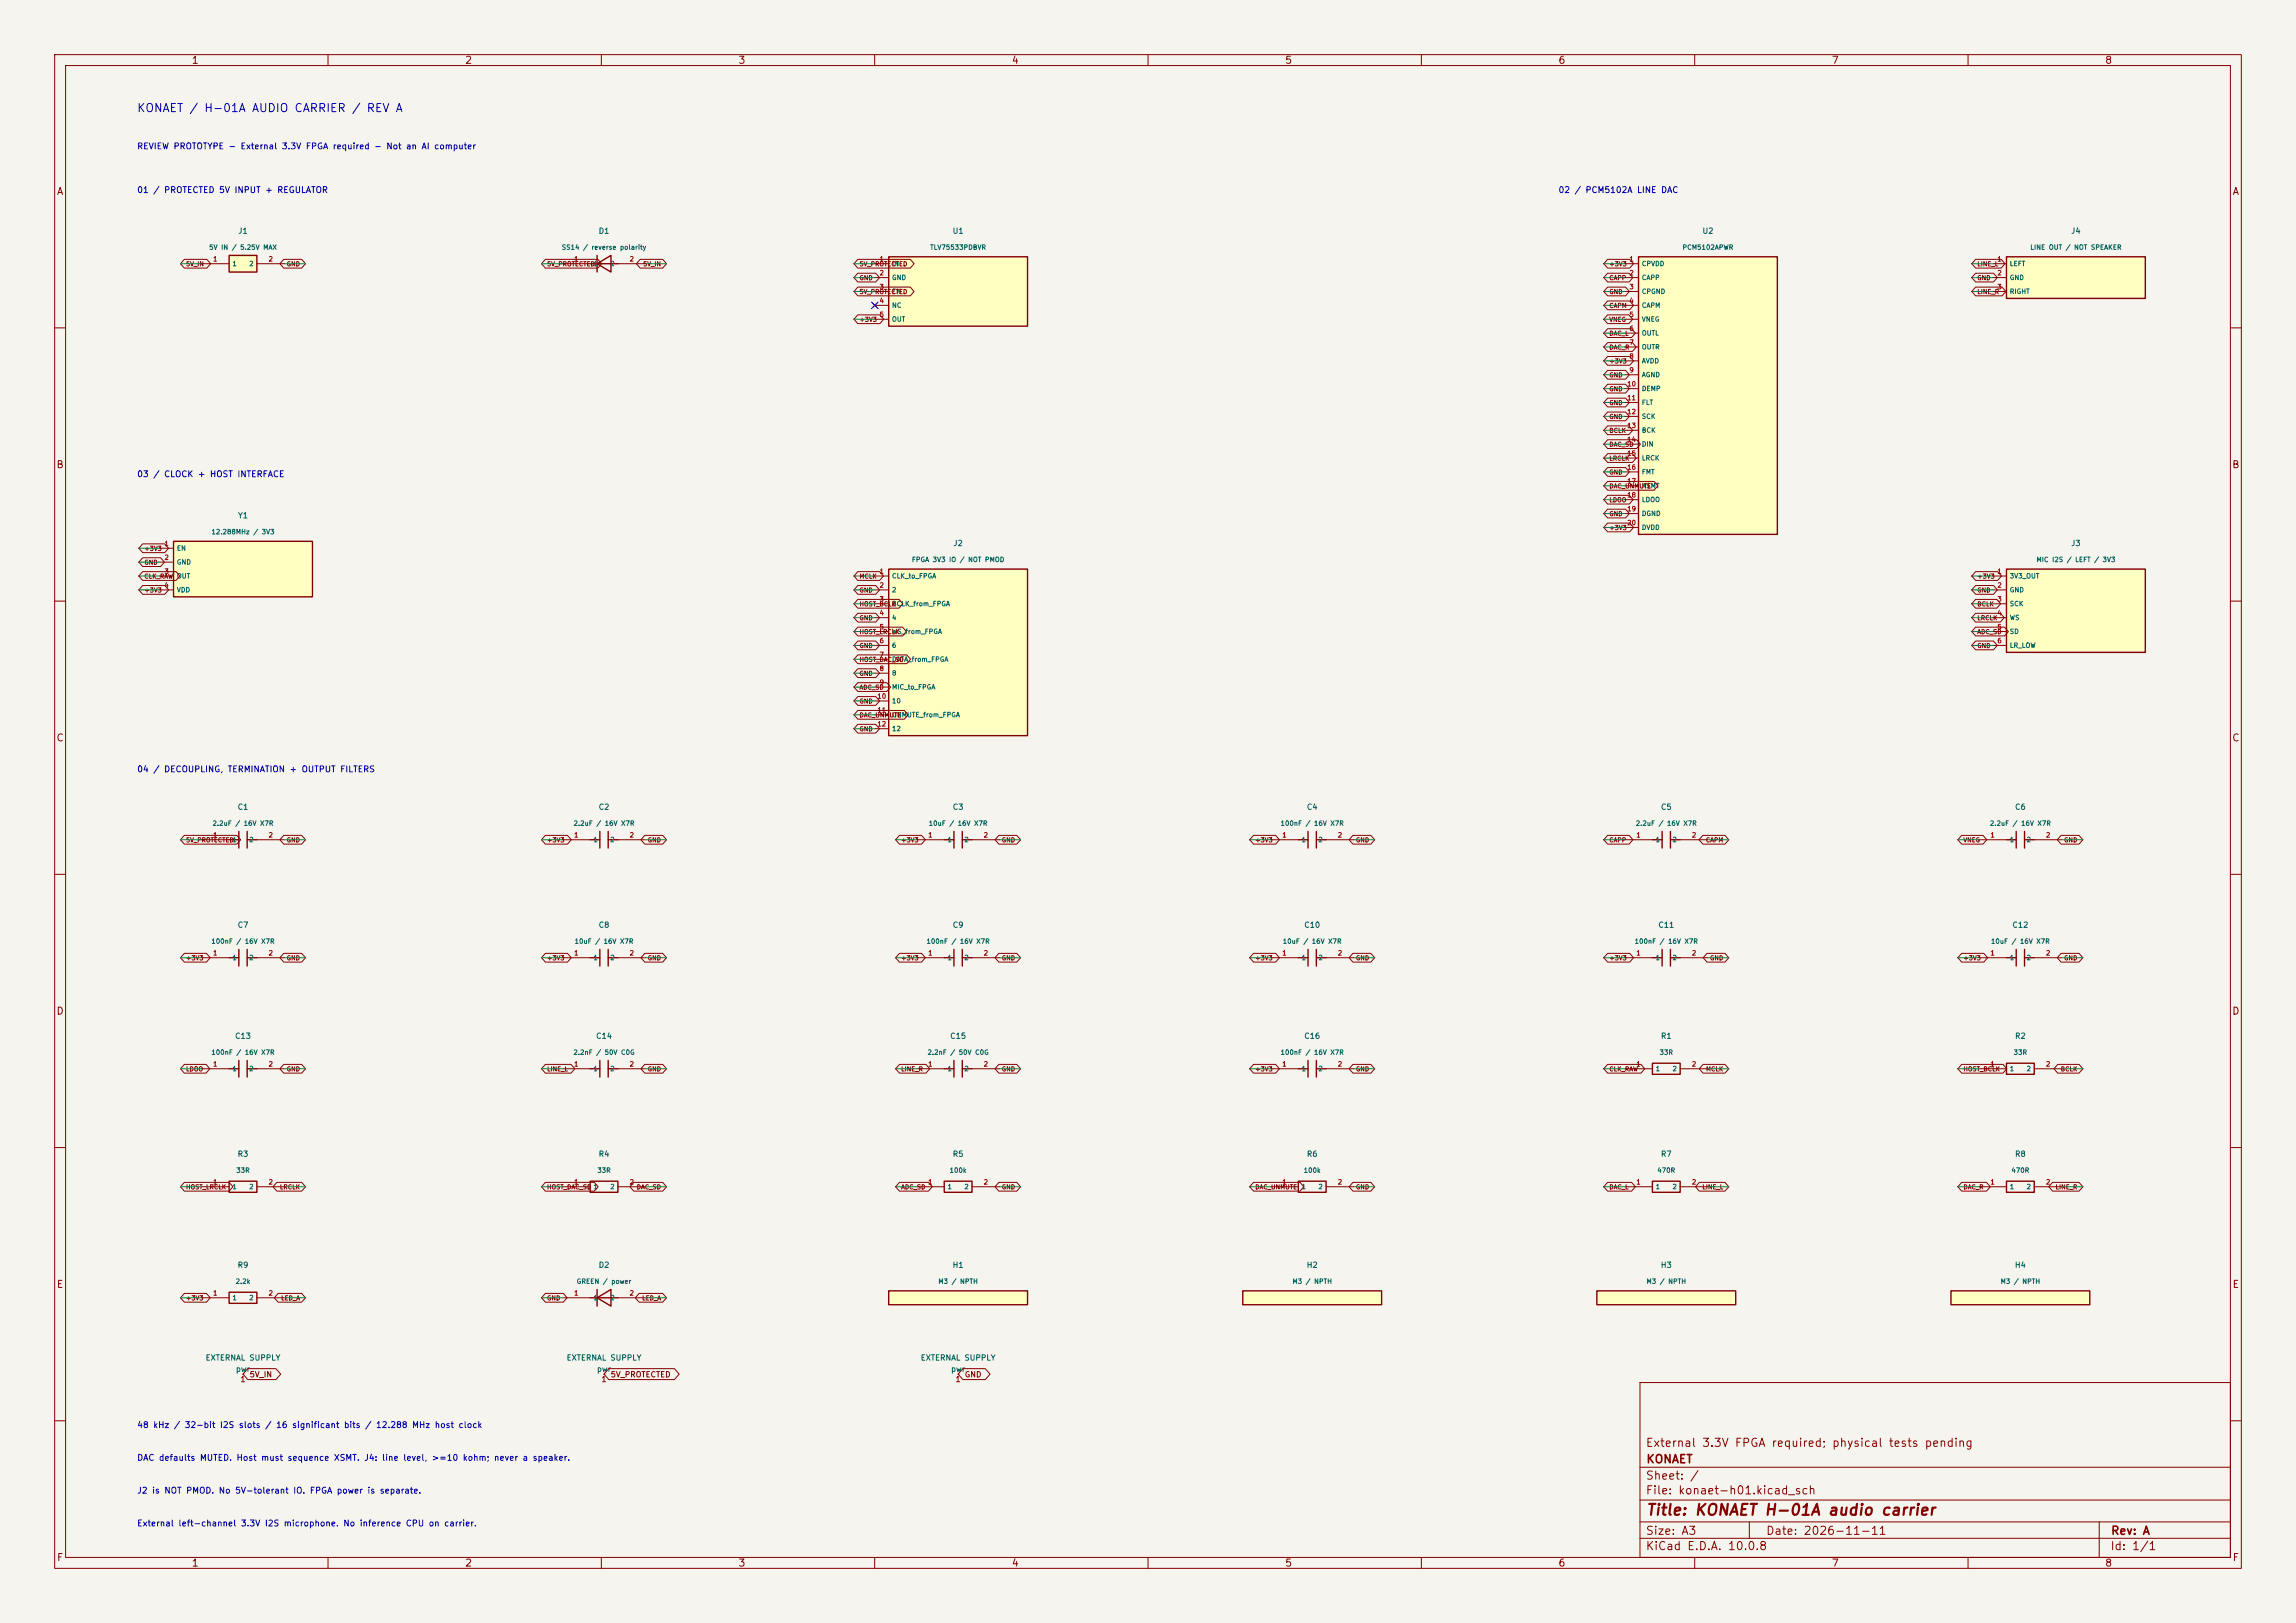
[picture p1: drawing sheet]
<svg xmlns="http://www.w3.org/2000/svg" width="420mm" height="297mm" viewBox="0 0 420 297" stroke-linecap="round" stroke-linejoin="round" font-family="sans-serif">
<defs><g id="words">
<text font-size="2" fill="#840000" x="301" y="277.8">Title: KONAET H-01A audio carrier</text>
<text font-size="1.5" fill="#0000c2" x="25" y="20.9">KONAET / H-01A AUDIO CARRIER / REV A</text>
<g font-size="1.5" fill="#840000">
<text x="300.9" y="265.1">External 3.3V FPGA required; physical tests pending</text>
<text x="301" y="268.1">KONAET</text>
<text x="300.9" y="273.8">File: konaet-h01.kicad_sch</text>
<text x="300.9" y="271.1">Sheet: /</text>
<text x="300.9" y="281.2">Size: A3</text>
<text x="322.9" y="281.2">Date: 2026-11-11</text>
<text x="386" y="281.2">Rev: A</text>
<text x="300.9" y="284">KiCad E.D.A. 10.0.8</text>
<text x="385.9" y="284">Id: 1/1</text>
</g>
<g font-size="1.3" fill="#840000">
<text x="35" y="12">1</text>
<text x="85" y="12">2</text>
<text x="135" y="12">3</text>
<text x="185" y="12">4</text>
<text x="235" y="12">5</text>
<text x="285" y="12">6</text>
<text x="335" y="12">7</text>
<text x="385" y="12">8</text>
<text x="10.3" y="36">A</text>
<text x="408.3" y="36">A</text>
<text x="10.2" y="86">B</text>
<text x="408.2" y="86">B</text>
<text x="10.2" y="136">C</text>
<text x="408.2" y="136">C</text>
<text x="10.2" y="186">D</text>
<text x="408.2" y="186">D</text>
<text x="10.3" y="236">E</text>
<text x="408.3" y="236">E</text>
<text x="10.3" y="286">F</text>
<text x="35" y="287">1</text>
<text x="85" y="287">2</text>
<text x="135" y="287">3</text>
<text x="185" y="287">4</text>
<text x="235" y="287">5</text>
<text x="285" y="287">6</text>
<text x="335" y="287">7</text>
<text x="385" y="287">8</text>
<text x="408.3" y="286">F</text>
</g>
<g font-size="1.1" fill="#0000c2">
<text x="25" y="27.6">REVIEW PROTOTYPE - External 3.3V FPGA required - Not an AI computer</text>
<text x="25" y="35.6">01 / PROTECTED 5V INPUT + REGULATOR</text>
<text x="285" y="35.6">02 / PCM5102A LINE DAC</text>
<text x="25" y="87.6">03 / CLOCK + HOST INTERFACE</text>
<text x="25" y="141.6">04 / DECOUPLING, TERMINATION + OUTPUT FILTERS</text>
<text x="25" y="261.6">48 kHz / 32-bit I2S slots / 16 significant bits / 12.288 MHz host clock</text>
<text x="25" y="267.6">DAC defaults MUTED. Host must sequence XSMT. J4: line level, &gt;=10 kohm; never a speaker.</text>
<text x="25" y="273.6">J2 is NOT PMOD. No 5V-tolerant IO. FPGA power is separate.</text>
<text x="25" y="279.6">External left-channel 3.3V I2S microphone. No inference CPU on carrier.</text>
</g>
<g font-size="1" fill="#006464">
<text x="43.5" y="43">J1</text>
<text x="109.4" y="43">D1</text>
<text x="174.2" y="43">U1</text>
<text x="311.3" y="43">U2</text>
<text x="378.8" y="43">J4</text>
<text x="43.4" y="95.1">Y1</text>
<text x="174.3" y="100.2">J2</text>
<text x="378.8" y="100.2">J3</text>
<text x="43.4" y="148.4">C1</text>
<text x="109.4" y="148.4">C2</text>
<text x="174.2" y="148.4">C3</text>
<text x="239" y="148.4">C4</text>
<text x="303.7" y="148.4">C5</text>
<text x="368.5" y="148.4">C6</text>
<text x="43.4" y="170">C7</text>
<text x="109.4" y="170">C8</text>
<text x="174.2" y="170">C9</text>
<text x="238.5" y="170">C10</text>
<text x="303.2" y="170">C11</text>
<text x="368" y="170">C12</text>
<text x="42.9" y="190.3">C13</text>
<text x="108.9" y="190.3">C14</text>
<text x="173.7" y="190.3">C15</text>
<text x="238.5" y="190.3">C16</text>
<text x="303.7" y="190.3">R1</text>
<text x="368.5" y="190.3">R2</text>
<text x="43.4" y="211.9">R3</text>
<text x="109.4" y="211.9">R4</text>
<text x="174.2" y="211.9">R5</text>
<text x="239" y="211.9">R6</text>
<text x="303.7" y="211.9">R7</text>
<text x="368.5" y="211.9">R8</text>
<text x="43.4" y="232.2">R9</text>
<text x="109.4" y="232.2">D2</text>
<text x="174.2" y="232.2">H1</text>
<text x="238.9" y="232.2">H2</text>
<text x="303.7" y="232.2">H3</text>
<text x="368.5" y="232.2">H4</text>
<text x="37.5" y="249.2">EXTERNAL SUPPLY</text>
<text x="43.1" y="251.3">pwr</text>
<text x="103.6" y="249.2">EXTERNAL SUPPLY</text>
<text x="109.1" y="251.3">pwr</text>
<text x="168.3" y="249.2">EXTERNAL SUPPLY</text>
<text x="173.9" y="251.3">pwr</text>
</g>
<g font-size="1" fill="#a90000">
<text x="43.9" y="253.2">1</text>
<text x="109.9" y="253.2">1</text>
<text x="174.7" y="253.2">1</text>
</g>
<g font-size="1" fill="#840000">
<text x="45.6" y="252.3">5V_IN</text>
<text x="111.6" y="252.3">5V_PROTECTED</text>
<text x="176.4" y="252.3">GND</text>
</g>
<g font-size=".9" fill="#006464">
<text x="38.2" y="45.9">5V IN / 5.25V MAX</text>
<text x="102.7" y="45.9">SS14 / reverse polarity</text>
<text x="170.1" y="45.9">TLV75533PDBVR</text>
<text x="307.7" y="45.9">PCM5102APWR</text>
<text x="371.3" y="45.9">LINE OUT / NOT SPEAKER</text>
<text x="42.4" y="48.9">1</text>
<text x="45.5" y="48.9">2</text>
<text x="108.5" y="48.9">1</text>
<text x="111.5" y="48.9">2</text>
<text x="163.1" y="48.9">IN</text>
<text x="163.1" y="51.4">GND</text>
<text x="163.1" y="54">EN</text>
<text x="300.2" y="48.9">CPVDD</text>
<text x="300.2" y="51.4">CAPP</text>
<text x="300.2" y="54">CPGND</text>
<text x="367.5" y="48.9">LEFT</text>
<text x="367.5" y="51.4">GND</text>
<text x="367.5" y="54">RIGHT</text>
<text x="163.1" y="56.5">NC</text>
<text x="163.1" y="59.1">OUT</text>
<text x="300.2" y="56.5">CAPM</text>
<text x="300.2" y="59.1">VNEG</text>
<text x="300.2" y="61.6">OUTL</text>
<text x="300.2" y="64.1">OUTR</text>
<text x="300.2" y="66.7">AVDD</text>
<text x="300.2" y="69.2">AGND</text>
<text x="300.2" y="71.8">DEMP</text>
<text x="300.2" y="74.3">FLT</text>
<text x="300.2" y="76.8">SCK</text>
<text x="300.2" y="79.4">BCK</text>
<text x="300.2" y="81.9">DIN</text>
<text x="300.2" y="84.5">LRCK</text>
<text x="300.2" y="87">FMT</text>
<text x="300.2" y="89.5">XSMT</text>
<text x="300.2" y="92.1">LDOO</text>
<text x="300.2" y="94.6">DGND</text>
<text x="32.3" y="101">EN</text>
<text x="38.6" y="98">12.288MHz / 3V3</text>
<text x="300.2" y="97.2">DVDD</text>
<text x="32.3" y="103.5">GND</text>
<text x="32.3" y="106.1">OUT</text>
<text x="163.1" y="106.1">CLK_to_FPGA</text>
<text x="166.7" y="103.1">FPGA 3V3 IO / NOT PMOD</text>
<text x="367.5" y="106.1">3V3_OUT</text>
<text x="372.4" y="103.1">MIC I2S / LEFT / 3V3</text>
<text x="32.3" y="108.6">VDD</text>
<text x="163.1" y="108.6">2</text>
<text x="163.1" y="111.1">BCLK_from_FPGA</text>
<text x="163.1" y="113.7">4</text>
<text x="367.5" y="108.6">GND</text>
<text x="367.5" y="111.1">SCK</text>
<text x="367.5" y="113.7">WS</text>
<text x="163.1" y="116.2">WS_from_FPGA</text>
<text x="163.1" y="118.8">6</text>
<text x="367.5" y="116.2">SD</text>
<text x="367.5" y="118.8">LR_LOW</text>
<text x="163.1" y="121.3">DATA_from_FPGA</text>
<text x="163.1" y="123.8">8</text>
<text x="163.1" y="126.4">MIC_to_FPGA</text>
<text x="163.1" y="128.9">10</text>
<text x="163.1" y="131.5">UNMUTE_from_FPGA</text>
<text x="163.1" y="134">12</text>
<text x="38.8" y="151.3">2.2uF / 16V X7R</text>
<text x="42.4" y="154.3">1</text>
<text x="45.5" y="154.3">2</text>
<text x="104.8" y="151.3">2.2uF / 16V X7R</text>
<text x="108.5" y="154.3">1</text>
<text x="111.5" y="154.3">2</text>
<text x="169.8" y="151.3">10uF / 16V X7R</text>
<text x="173.2" y="154.3">1</text>
<text x="176.3" y="154.3">2</text>
<text x="234.2" y="151.3">100nF / 16V X7R</text>
<text x="238" y="154.3">1</text>
<text x="241.1" y="154.3">2</text>
<text x="299.1" y="151.3">2.2uF / 16V X7R</text>
<text x="302.8" y="154.3">1</text>
<text x="305.8" y="154.3">2</text>
<text x="363.9" y="151.3">2.2uF / 16V X7R</text>
<text x="367.5" y="154.3">1</text>
<text x="370.6" y="154.3">2</text>
<text x="38.6" y="172.9">100nF / 16V X7R</text>
<text x="105" y="172.9">10uF / 16V X7R</text>
<text x="169.4" y="172.9">100nF / 16V X7R</text>
<text x="234.6" y="172.9">10uF / 16V X7R</text>
<text x="298.9" y="172.9">100nF / 16V X7R</text>
<text x="364.1" y="172.9">10uF / 16V X7R</text>
<text x="42.4" y="175.9">1</text>
<text x="45.5" y="175.9">2</text>
<text x="108.5" y="175.9">1</text>
<text x="111.5" y="175.9">2</text>
<text x="173.2" y="175.9">1</text>
<text x="176.3" y="175.9">2</text>
<text x="238" y="175.9">1</text>
<text x="241.1" y="175.9">2</text>
<text x="302.8" y="175.9">1</text>
<text x="305.8" y="175.9">2</text>
<text x="367.5" y="175.9">1</text>
<text x="370.6" y="175.9">2</text>
<text x="38.6" y="193.2">100nF / 16V X7R</text>
<text x="42.4" y="196.2">1</text>
<text x="45.5" y="196.2">2</text>
<text x="104.8" y="193.2">2.2nF / 50V C0G</text>
<text x="108.5" y="196.2">1</text>
<text x="111.5" y="196.2">2</text>
<text x="169.6" y="193.2">2.2nF / 50V C0G</text>
<text x="173.2" y="196.2">1</text>
<text x="176.3" y="196.2">2</text>
<text x="234.2" y="193.2">100nF / 16V X7R</text>
<text x="238" y="196.2">1</text>
<text x="241.1" y="196.2">2</text>
<text x="302.8" y="196.2">1</text>
<text x="303.5" y="193.2">33R</text>
<text x="305.8" y="196.2">2</text>
<text x="367.5" y="196.2">1</text>
<text x="368.3" y="193.2">33R</text>
<text x="370.6" y="196.2">2</text>
<text x="43.1" y="214.8">33R</text>
<text x="109.2" y="214.8">33R</text>
<text x="173.6" y="214.8">100k</text>
<text x="238.4" y="214.8">100k</text>
<text x="303.1" y="214.8">470R</text>
<text x="367.8" y="214.8">470R</text>
<text x="42.4" y="217.8">1</text>
<text x="45.5" y="217.8">2</text>
<text x="111.5" y="217.8">2</text>
<text x="173.2" y="217.8">1</text>
<text x="176.3" y="217.8">2</text>
<text x="238" y="217.8">1</text>
<text x="241.1" y="217.8">2</text>
<text x="302.8" y="217.8">1</text>
<text x="305.8" y="217.8">2</text>
<text x="367.5" y="217.8">1</text>
<text x="370.6" y="217.8">2</text>
<text x="42.4" y="238.1">1</text>
<text x="43" y="235.1">2.2k</text>
<text x="45.5" y="238.1">2</text>
<text x="105.4" y="235.1">GREEN / power</text>
<text x="108.5" y="238.1">1</text>
<text x="111.5" y="238.1">2</text>
<text x="171.6" y="235.1">M3 / NPTH</text>
<text x="236.3" y="235.1">M3 / NPTH</text>
<text x="301.1" y="235.1">M3 / NPTH</text>
<text x="365.9" y="235.1">M3 / NPTH</text>
</g>
<g font-size=".9" fill="#a90000">
<text x="38.9" y="48">1</text>
<text x="49" y="48">2</text>
<text x="104.9" y="48">1</text>
<text x="115.1" y="48">2</text>
<text x="160.8" y="48">1</text>
<text x="160.8" y="50.6">2</text>
<text x="160.8" y="53.1">3</text>
<text x="298" y="48">1</text>
<text x="298" y="50.6">2</text>
<text x="298" y="53.1">3</text>
<text x="365.3" y="48">1</text>
<text x="365.3" y="50.6">2</text>
<text x="365.3" y="53.1">3</text>
<text x="160.8" y="55.7">4</text>
<text x="160.8" y="58.2">5</text>
<text x="298" y="55.7">4</text>
<text x="298" y="58.2">5</text>
<text x="298" y="60.7">6</text>
<text x="298" y="63.3">7</text>
<text x="298" y="65.8">8</text>
<text x="297.6" y="70.9">10</text>
<text x="298" y="68.4">9</text>
<text x="297.6" y="73.4">11</text>
<text x="297.6" y="76">12</text>
<text x="297.6" y="78.5">13</text>
<text x="297.6" y="81.1">14</text>
<text x="297.6" y="83.6">15</text>
<text x="297.6" y="86.1">16</text>
<text x="297.6" y="88.7">17</text>
<text x="297.6" y="91.2">18</text>
<text x="297.6" y="93.8">19</text>
<text x="30" y="100.1">1</text>
<text x="297.6" y="96.3">20</text>
<text x="30" y="102.7">2</text>
<text x="30" y="105.2">3</text>
<text x="30" y="107.7">4</text>
<text x="160.8" y="105.2">1</text>
<text x="160.8" y="107.7">2</text>
<text x="365.3" y="105.2">1</text>
<text x="365.3" y="107.7">2</text>
<text x="160.8" y="110.3">3</text>
<text x="160.8" y="112.8">4</text>
<text x="365.3" y="110.3">3</text>
<text x="365.3" y="112.8">4</text>
<text x="160.8" y="115.4">5</text>
<text x="160.8" y="117.9">6</text>
<text x="365.3" y="115.4">5</text>
<text x="365.3" y="117.9">6</text>
<text x="160.8" y="120.4">7</text>
<text x="160.8" y="123">8</text>
<text x="160.8" y="125.5">9</text>
<text x="160.4" y="128.1">10</text>
<text x="160.4" y="130.6">11</text>
<text x="160.4" y="133.1">12</text>
<text x="38.9" y="153.5">1</text>
<text x="49" y="153.5">2</text>
<text x="104.9" y="153.5">1</text>
<text x="115.1" y="153.5">2</text>
<text x="169.7" y="153.5">1</text>
<text x="179.9" y="153.5">2</text>
<text x="234.5" y="153.5">1</text>
<text x="244.6" y="153.5">2</text>
<text x="299.2" y="153.5">1</text>
<text x="309.4" y="153.5">2</text>
<text x="364" y="153.5">1</text>
<text x="374.2" y="153.5">2</text>
<text x="38.9" y="175">1</text>
<text x="49" y="175">2</text>
<text x="104.9" y="175">1</text>
<text x="115.1" y="175">2</text>
<text x="169.7" y="175">1</text>
<text x="179.9" y="175">2</text>
<text x="234.5" y="175">1</text>
<text x="244.6" y="175">2</text>
<text x="299.2" y="175">1</text>
<text x="309.4" y="175">2</text>
<text x="364" y="175">1</text>
<text x="374.2" y="175">2</text>
<text x="38.9" y="195.4">1</text>
<text x="49" y="195.4">2</text>
<text x="104.9" y="195.4">1</text>
<text x="115.1" y="195.4">2</text>
<text x="169.7" y="195.4">1</text>
<text x="179.9" y="195.4">2</text>
<text x="234.5" y="195.4">1</text>
<text x="244.6" y="195.4">2</text>
<text x="299.2" y="195.4">1</text>
<text x="309.4" y="195.4">2</text>
<text x="364" y="195.4">1</text>
<text x="374.2" y="195.4">2</text>
<text x="38.9" y="217">1</text>
<text x="49" y="217">2</text>
<text x="104.9" y="217">1</text>
<text x="115.1" y="217">2</text>
<text x="169.7" y="217">1</text>
<text x="179.9" y="217">2</text>
<text x="234.5" y="217">1</text>
<text x="244.6" y="217">2</text>
<text x="299.2" y="217">1</text>
<text x="309.4" y="217">2</text>
<text x="364" y="217">1</text>
<text x="374.2" y="217">2</text>
<text x="38.9" y="237.3">1</text>
<text x="49" y="237.3">2</text>
<text x="104.9" y="237.3">1</text>
<text x="115.1" y="237.3">2</text>
</g>
<g font-size=".8" fill="#840000">
<text x="33.9" y="48.9">5V_IN</text>
<text x="52.4" y="48.9">GND</text>
<text x="100" y="48.9">5V_PROTECTED</text>
<text x="117.6" y="48.9">5V_IN</text>
<text x="157.1" y="51.5">GND</text>
<text x="157.1" y="48.9">5V_PROTECTED</text>
<text x="294.3" y="48.9">+3V3</text>
<text x="294.3" y="51.5">CAPP</text>
<text x="361.6" y="48.9">LINE_L</text>
<text x="361.6" y="51.5">GND</text>
<text x="157.1" y="59.1">+3V3</text>
<text x="157.1" y="54">5V_PROTECTED</text>
<text x="294.3" y="56.5">CAPM</text>
<text x="294.3" y="54">GND</text>
<text x="294.3" y="59.1">VNEG</text>
<text x="361.6" y="54">LINE_R</text>
<text x="294.3" y="64.2">DAC_R</text>
<text x="294.3" y="61.6">DAC_L</text>
<text x="294.3" y="69.2">GND</text>
<text x="294.3" y="71.8">GND</text>
<text x="294.3" y="66.7">+3V3</text>
<text x="294.3" y="74.3">GND</text>
<text x="294.3" y="76.9">GND</text>
<text x="294.3" y="79.4">BCLK</text>
<text x="294.3" y="81.9">DAC_SD</text>
<text x="294.3" y="84.5">LRCLK</text>
<text x="294.3" y="87">GND</text>
<text x="294.3" y="89.6">DAC_UNMUTE</text>
<text x="294.3" y="92.1">LDOO</text>
<text x="294.3" y="94.6">GND</text>
<text x="26.3" y="101">+3V3</text>
<text x="294.3" y="97.2">+3V3</text>
<text x="26.3" y="103.5">GND</text>
<text x="26.3" y="106.1">CLK_RAW</text>
<text x="157.1" y="106.1">MCLK</text>
<text x="361.6" y="106.1">+3V3</text>
<text x="26.3" y="108.6">+3V3</text>
<text x="157.1" y="108.6">GND</text>
<text x="157.1" y="113.7">GND</text>
<text x="157.1" y="111.2">HOST_BCLK</text>
<text x="361.6" y="113.7">LRCLK</text>
<text x="361.6" y="111.2">BCLK</text>
<text x="361.6" y="108.6">GND</text>
<text x="157.1" y="118.8">GND</text>
<text x="157.1" y="116.2">HOST_LRCLK</text>
<text x="361.6" y="116.2">ADC_SD</text>
<text x="361.6" y="118.8">GND</text>
<text x="157.1" y="121.3">HOST_DAC_SD</text>
<text x="157.1" y="123.9">GND</text>
<text x="157.1" y="126.4">ADC_SD</text>
<text x="157.1" y="128.9">GND</text>
<text x="157.1" y="131.5">DAC_UNMUTE</text>
<text x="157.1" y="134">GND</text>
<text x="33.9" y="154.3">5V_PROTECTED</text>
<text x="52.4" y="154.3">GND</text>
<text x="100" y="154.3">+3V3</text>
<text x="118.4" y="154.3">GND</text>
<text x="164.8" y="154.3">+3V3</text>
<text x="183.2" y="154.3">GND</text>
<text x="229.5" y="154.3">+3V3</text>
<text x="247.9" y="154.3">GND</text>
<text x="294.3" y="154.3">CAPP</text>
<text x="311.9" y="154.3">CAPM</text>
<text x="359.1" y="154.3">VNEG</text>
<text x="377.5" y="154.3">GND</text>
<text x="33.9" y="175.9">+3V3</text>
<text x="52.4" y="175.9">GND</text>
<text x="100" y="175.9">+3V3</text>
<text x="118.4" y="175.9">GND</text>
<text x="164.8" y="175.9">+3V3</text>
<text x="183.2" y="175.9">GND</text>
<text x="229.5" y="175.9">+3V3</text>
<text x="247.9" y="175.9">GND</text>
<text x="294.3" y="175.9">+3V3</text>
<text x="312.7" y="175.9">GND</text>
<text x="359.1" y="175.9">+3V3</text>
<text x="377.5" y="175.9">GND</text>
<text x="33.9" y="196.2">LDOO</text>
<text x="52.4" y="196.2">GND</text>
<text x="100" y="196.2">LINE_L</text>
<text x="118.4" y="196.2">GND</text>
<text x="164.8" y="196.2">LINE_R</text>
<text x="183.2" y="196.2">GND</text>
<text x="229.5" y="196.2">+3V3</text>
<text x="247.9" y="196.2">GND</text>
<text x="294.3" y="196.2">CLK_RAW</text>
<text x="312" y="196.2">MCLK</text>
<text x="359.1" y="196.2">HOST_BCLK</text>
<text x="376.9" y="196.2">BCLK</text>
<text x="33.9" y="217.8">HOST_LRCLK</text>
<text x="51.1" y="217.8">LRCLK</text>
<text x="100" y="217.8">HOST_DAC_SD 1</text>
<text x="116.4" y="217.8">DAC_SD</text>
<text x="164.8" y="217.8">ADC_SD</text>
<text x="183.2" y="217.8">GND</text>
<text x="229.5" y="217.8">DAC_UNMUTE</text>
<text x="247.9" y="217.8">GND</text>
<text x="294.3" y="217.8">DAC_L</text>
<text x="311.3" y="217.8">LINE_L</text>
<text x="359.1" y="217.8">DAC_R</text>
<text x="375.9" y="217.8">LINE_R</text>
<text x="33.9" y="238.2">+3V3</text>
<text x="51.3" y="238.2">LED_A</text>
<text x="100" y="238.2">GND</text>
<text x="117.4" y="238.2">LED_A</text>
</g>
</g></defs>
<path d="M0 0h420v297h-420z" fill="#f5f4ef" stroke="#f5f4ef" stroke-width=".18"/>
<g fill="none" stroke="#840000" stroke-width=".18">
<path d="M10 10h400v277h-400zM12 12h396v273h-396zM60 10v2M110 10v2M160 10v2M210 10v2M260 10v2M310 10v2M360 10v2M102.9 48.3h5M113 48.3h5.1M10 60h2"/>
<path d="M408 60h2M10 110h2M408 110h2M10 160h2M102.9 153.7h5M113 153.7h5.1M167.6 153.7h5.1M177.8 153.7h5.1M408 160h2M36.8 175.3h5.1M47 175.3h5.1M102.9 175.3h5"/>
<path d="M113 175.3h5.1M232.4 175.3h5.1M242.6 175.3h5M361.9 175.3h5.1M372.1 175.3h5.1M36.8 195.6h5.1M47 195.6h5.1M102.9 195.6h5M113 195.6h5.1M297.2 195.6h5.1M307.3 195.6h5.1M361.9 195.6h5.1"/>
<path d="M372.1 195.6h5.1M10 210h2M297.2 217.2h5.1M307.3 217.2h5.1M408 210h2M300 253h108v32h-108zM10 260h2M300 278.5h108M300 274.5h108M300 268.5h108M320 278.5v3M384 278.5v6.5"/>
<path d="M408 260h2M60 285v2M110 285v2M160 285v2M210 285v2M260 285v2M300 281.5h108M310 285v2M360 285v2"/>
</g>
<g fill="none" stroke="#840000" stroke-width=".25">
<path d="M107.9 48.3h5.1M109.2 48.3l2.6-1.6v3.1zM109.2 46.7v3.1M107.9 153.7h1.8M109.7 152.1v3.1M111.3 153.7h1.7M111.3 152.1v3.1M172.7 153.7h1.8M174.5 152.1v3.1M176 153.7h1.8M176 152.1v3.1M41.9 175.3h1.8"/>
<path d="M43.7 173.7v3.1M45.2 175.3h1.8M45.2 173.7v3.1M107.9 175.3h1.8M109.7 173.7v3.1M111.3 173.7v3.1M111.3 175.3h1.7M237.5 175.3h1.8M239.3 173.7v3.1M240.8 175.3h1.8M240.8 173.7v3.1M367 175.3h1.8"/>
<path d="M368.8 173.7v3.1M370.3 175.3h1.8M370.3 173.7v3.1M41.9 195.6h1.8M43.7 194.1v3M45.2 194.1v3M45.2 195.6h1.8M107.9 195.6h1.8M109.7 194.1v3M111.3 194.1v3M111.3 195.6h1.7M302.3 194.6h5v2h-5z"/>
<path d="M367 194.6h5.1v2h-5.1zM302.3 216.2h5v2h-5z"/>
</g>
<path d="M31.7 99.1h25.4v10.1h-25.4z" fill="#ffffc2"/>
<path d="M31.7 99.1h25.4v10.1h-25.4z" fill="none" stroke="#840000" stroke-width=".25"/>
<path d="M29.2 100.3h2.5M29.2 102.9h2.5M29.2 105.4h2.5M29.2 108h2.5" fill="none" stroke="#840000" stroke-width=".18"/>
<path d="M367 104.1h25.4v15.3h-25.4z" fill="#ffffc2"/>
<path d="M367 104.1h25.4v15.3h-25.4zM172.7 175.3h1.8M174.5 173.7v3.1M176 175.3h1.8M176 173.7v3.1M302.3 175.3h1.7M304 173.7v3.1M305.6 175.3h1.7M305.6 173.7v3.1M41.9 216.2h5.1v2h-5.1z" fill="none" stroke="#840000" stroke-width=".25"/>
<path d="M364.5 105.4h2.5M364.5 108h2.5M364.5 110.5h2.5M364.5 113h2.5M364.5 115.6h2.5M364.5 118.1h2.5M167.6 175.3h5.1M177.8 175.3h5.1M297.2 175.3h5.1M307.3 175.3h5.1M36.8 217.2h5.1M47 217.2h5.1" fill="none" stroke="#840000" stroke-width=".18"/>
<path d="M299.7 47h25.4v50.8h-25.4z" fill="#ffffc2"/>
<path d="M299.7 47h25.4v50.8h-25.4zM41.9 153.7h1.8M43.7 152.1v3.1M45.2 153.7h1.8M45.2 152.1v3.1" fill="none" stroke="#840000" stroke-width=".25"/>
<g fill="none" stroke="#840000" stroke-width=".18">
<path d="M297.2 48.3h2.5M297.2 50.8h2.5M297.2 53.3h2.5M297.2 55.9h2.5M297.2 58.4h2.5M297.2 61h2.5M297.2 63.5h2.5M297.2 66h2.5M297.2 68.6h2.5M297.2 71.1h2.5M297.2 73.7h2.5M297.2 76.2h2.5"/>
<path d="M297.2 78.7h2.5M297.2 81.3h2.5M297.2 83.8h2.5M297.2 86.4h2.5M297.2 88.9h2.5M297.2 91.4h2.5M297.2 94h2.5M297.2 96.5h2.5M36.8 153.7h5.1M47 153.7h5.1"/>
</g>
<path d="M367 47h25.4v7.6h-25.4z" fill="#ffffc2"/>
<path d="M367 47h25.4v7.6h-25.4zM367 153.7h1.8M368.8 152.1v3.1M370.3 153.7h1.8M370.3 152.1v3.1M107.9 216.2h5.1v2h-5.1zM41.9 236.5h5.1v2h-5.1zM107.9 237.5h5.1M109.2 237.5l2.6-1.5v3zM109.2 236v3" fill="none" stroke="#840000" stroke-width=".25"/>
<g fill="none" stroke="#840000" stroke-width=".18">
<path d="M364.5 48.3h2.5M364.5 50.8h2.5M364.5 53.3h2.5M361.9 153.7h5.1M372.1 153.7h5.1M102.9 217.2h5M113 217.2h5.1M36.8 237.5h5.1M47 237.5h5.1M102.9 237.5h5M113 237.5h5.1M44.4 251.5h.1"/>
<path d="M110.5 251.5h.1"/>
</g>
<path d="M162.6 104.1h25.4v30.5h-25.4z" fill="#ffffc2"/>
<path d="M162.6 104.1h25.4v30.5h-25.4zM302.3 153.7h1.7M304 152.1v3.1M305.6 153.7h1.7M305.6 152.1v3.1" fill="none" stroke="#840000" stroke-width=".25"/>
<g fill="none" stroke="#840000" stroke-width=".18">
<path d="M160 105.4h2.6M160 108h2.6M160 110.5h2.6M160 113h2.6M160 115.6h2.6M160 118.1h2.6M160 120.7h2.6M160 123.2h2.6M160 125.7h2.6M160 128.3h2.6M160 130.8h2.6M160 133.4h2.6"/>
<path d="M297.2 153.7h5.1M307.3 153.7h5.1"/>
</g>
<path d="M227.3 236.2h25.4v2.6h-25.4z" fill="#ffffc2"/>
<path d="M227.3 236.2h25.4v2.6h-25.4z" fill="none" stroke="#840000" stroke-width=".25"/>
<path d="M356.9 236.2h25.4v2.6h-25.4z" fill="#ffffc2"/>
<path d="M172.7 195.6h1.8M174.5 194.1v3M176 195.6h1.8M176 194.1v3M356.9 236.2h25.4v2.6h-25.4z" fill="none" stroke="#840000" stroke-width=".25"/>
<path d="M167.6 195.6h5.1M177.8 195.6h5.1" fill="none" stroke="#840000" stroke-width=".18"/>
<path d="M41.9 46.7h5.1v3.1h-5.1z" fill="#ffffc2"/>
<path d="M41.9 46.7h5.1v3.1h-5.1zM237.5 216.2h5.1v2h-5.1zM367 216.2h5.1v2h-5.1z" fill="none" stroke="#840000" stroke-width=".25"/>
<path d="M36.8 48.3h5.1M47 48.3h5.1M232.4 217.2h5.1M242.6 217.2h5M361.9 217.2h5.1M372.1 217.2h5.1" fill="none" stroke="#840000" stroke-width=".18"/>
<path d="M292.1 236.2h25.4v2.6h-25.4z" fill="#ffffc2"/>
<path d="M237.5 195.6h1.8M239.3 194.1v3M240.8 195.6h1.8M240.8 194.1v3M292.1 236.2h25.4v2.6h-25.4z" fill="none" stroke="#840000" stroke-width=".25"/>
<path d="M232.4 195.6h5.1M242.6 195.6h5" fill="none" stroke="#840000" stroke-width=".18"/>
<path d="M162.6 236.2h25.4v2.6h-25.4z" fill="#ffffc2"/>
<path d="M172.7 216.2h5.1v2h-5.1zM162.6 236.2h25.4v2.6h-25.4z" fill="none" stroke="#840000" stroke-width=".25"/>
<path d="M167.6 217.2h5.1M177.8 217.2h5.1M175.3 251.5h.1" fill="none" stroke="#840000" stroke-width=".18"/>
<path d="M162.6 47h25.4v12.7h-25.4z" fill="#ffffc2"/>
<path d="M162.6 47h25.4v12.7h-25.4zM237.5 153.7h1.8M239.3 152.1v3.1M240.8 153.7h1.8M240.8 152.1v3.1" fill="none" stroke="#840000" stroke-width=".25"/>
<g fill="none" stroke="#840000" stroke-width=".18">
<path d="M33.7 47.5h4.1l.7 .8-.7 .8h-4.1l-.7-.8zM51.9 47.5h3.3l.7 .8-.7 .8h-3.3l-.7-.8zM99.8 47.5h9.6l.7 .8-.7 .8h-9.6l-.7-.8zM117.1 47.5h4.1l.7 .8-.7 .8h-4.1l-.7-.8zM156.9 50h3.3l.7 .8-.7 .8h-3.3l-.7-.8zM156.9 57.6h4.1l.7 .8-.7 .8h-4.1l-.7-.8zM156.9 47.5h9.6l.7 .8-.7 .8h-9.6l-.7-.8zM156.9 52.5h9.6l.7 .8-.7 .8h-9.6l-.7-.8zM159.6 55.5l.8 .8M160 48.3h2.6M160 50.8h2.6M160 53.3h2.6"/>
<path d="M160 55.9h2.6M160 58.4h2.6M160.4 55.5l-.8 .8M294.1 55.1h4l.7 .8-.7 .8h-4l-.7-.8zM294.1 47.5h4l.7 .8-.7 .8h-4l-.7-.8zM294.1 50h3.9l.7 .8-.7 .8h-3.9l-.7-.8zM294.1 52.5h3.2l.7 .8-.7 .8h-3.2l-.7-.8zM294.1 57.6h3.9l.7 .8-.7 .8h-3.9l-.7-.8zM361.4 52.5h4.8l.7 .8-.7 .8h-4.8l-.7-.8zM361.4 47.5h4.7l.7 .8-.7 .8h-4.7l-.7-.8zM361.4 50h3.3l.7 .8-.7 .8h-3.3l-.7-.8zM294.1 67.8h3.2l.7 .8-.7 .8h-3.2l-.7-.8z"/>
<path d="M294.1 70.3h3.2l.7 .8-.7 .8h-3.2l-.7-.8zM294.1 62.7h4.5l.7 .8-.7 .8h-4.5l-.7-.8zM294.1 65.2h4l.7 .8-.7 .8h-4l-.7-.8zM294.1 60.2h4.4l.7 .8-.7 .8h-4.4l-.7-.8zM294.1 72.9h3.2l.7 .8-.7 .8h-3.2l-.7-.8zM294.1 75.4h3.2l.7 .8-.7 .8h-3.2l-.7-.8zM294.1 77.9h3.9l.7 .8-.7 .8h-3.9l-.7-.8zM26.1 99.5h4l.7 .8-.7 .8h-4l-.7-.8zM294.1 80.5h5.3l.7 .8-.7 .8h-5.3l-.7-.8zM294.1 83h4.5l.7 .8-.7 .8h-4.5l-.7-.8zM294.1 85.6h3.2l.7 .8-.7 .8h-3.2l-.7-.8zM294.1 88.1h8.5l.7 .8-.7 .8h-8.5l-.7-.8z"/>
<path d="M294.1 90.6h3.9l.7 .8-.7 .8h-3.9l-.7-.8zM294.1 93.2h3.2l.7 .8-.7 .8h-3.2l-.7-.8zM294.1 95.7h4l.7 .8-.7 .8h-4l-.7-.8zM26.1 102.1h3.3l.7 .8-.7 .8h-3.3l-.7-.8zM26.1 104.6h6.1l.7 .8-.7 .8h-6.1l-.7-.8zM26.1 107.1h4l.7 .9-.7 .8h-4l-.7-.8zM156.9 104.6h4l.7 .8-.7 .8h-4l-.7-.8zM156.9 107.1h3.3l.7 .9-.7 .8h-3.3l-.7-.8zM156.9 112.2h3.3l.7 .8-.7 .8h-3.3l-.7-.8zM156.9 109.7h7.6l.7 .8-.7 .8h-7.6l-.7-.8zM156.9 117.3h3.3l.7 .8-.7 .8h-3.3l-.7-.8zM156.9 119.8h9l.7 .9-.7 .8h-9l-.7-.8z"/>
<path d="M156.9 114.8h8.2l.7 .8-.7 .8h-8.2l-.7-.8zM361.4 112.2h4.5l.7 .8-.7 .8h-4.5l-.7-.8zM361.4 114.8h5.3l.7 .8-.7 .8h-5.3l-.7-.8zM361.4 117.3h3.3l.7 .8-.7 .8h-3.3l-.7-.8zM361.4 109.7h3.9l.7 .8-.7 .8h-3.9l-.7-.8zM361.4 107.1h3.3l.7 .9-.7 .8h-3.3l-.7-.8zM361.4 104.6h4l.7 .8-.7 .8h-4l-.7-.8zM156.9 122.4h3.3l.7 .8-.7 .8h-3.3l-.7-.8zM156.9 124.9h5.3l.7 .8-.7 .8h-5.3l-.7-.8zM156.9 127.5h3.3l.7 .8-.7 .8h-3.3l-.7-.8zM156.9 130h8.5l.7 .8-.7 .8h-8.5l-.7-.8zM156.9 132.5h3.3l.7 .9-.7 .8h-3.3l-.7-.8z"/>
<path d="M33.7 152.9h9.6l.7 .8-.7 .8h-9.6l-.7-.8zM51.9 152.9h3.3l.7 .8-.7 .8h-3.3l-.7-.8zM99.8 152.9h4l.7 .8-.7 .8h-4l-.7-.8zM117.9 152.9h3.3l.7 .8-.7 .8h-3.3l-.7-.8zM164.5 152.9h4.1l.7 .8-.7 .8h-4.1l-.7-.8zM182.7 152.9h3.3l.7 .8-.7 .8h-3.3l-.7-.8zM229.3 152.9h4l.7 .8-.7 .8h-4l-.7-.8zM232.4 153.7h5.1M242.6 153.7h5M247.5 152.9h3.3l.7 .8-.7 .8h-3.3l-.7-.8zM294.1 152.9h3.9l.7 .8-.7 .8h-3.9l-.7-.8zM311.5 152.9h4l.7 .8-.7 .8h-4l-.7-.8z"/>
<path d="M358.8 152.9h3.9l.7 .8-.7 .8h-3.9l-.7-.8zM377 152.9h3.3l.7 .8-.7 .8h-3.3l-.7-.8zM33.7 174.5h4.1l.7 .8-.7 .8h-4.1l-.7-.8zM51.9 174.5h3.3l.7 .8-.7 .8h-3.3l-.7-.8zM99.8 174.5h4l.7 .8-.7 .8h-4l-.7-.8zM117.9 174.5h3.3l.7 .8-.7 .8h-3.3l-.7-.8zM164.5 174.5h4.1l.7 .8-.7 .8h-4.1l-.7-.8zM182.7 174.5h3.3l.7 .8-.7 .8h-3.3l-.7-.8zM229.3 174.5h4l.7 .8-.7 .8h-4l-.7-.8zM247.5 174.5h3.3l.7 .8-.7 .8h-3.3l-.7-.8zM294.1 174.5h4l.7 .8-.7 .8h-4l-.7-.8zM312.3 174.5h3.2l.7 .8-.7 .8h-3.2l-.7-.8z"/>
<path d="M358.8 174.5h4.1l.7 .8-.7 .8h-4.1l-.7-.8zM377 174.5h3.3l.7 .8-.7 .8h-3.3l-.7-.8zM33.7 194.8h4l.7 .8-.7 .8h-4l-.7-.8zM51.9 194.8h3.3l.7 .8-.7 .8h-3.3l-.7-.8zM99.8 194.8h4.6l.7 .8-.7 .8h-4.6l-.7-.8zM117.9 194.8h3.3l.7 .8-.7 .8h-3.3l-.7-.8zM164.5 194.8h4.9l.7 .8-.7 .8h-4.9l-.7-.8zM182.7 194.8h3.3l.7 .8-.7 .8h-3.3l-.7-.8zM229.3 194.8h4l.7 .8-.7 .8h-4l-.7-.8zM247.5 194.8h3.3l.7 .8-.7 .8h-3.3l-.7-.8zM294.1 194.8h6.1l.7 .8-.7 .8h-6.1l-.7-.8zM311.5 194.8h4l.7 .8-.7 .8h-4l-.7-.8z"/>
<path d="M358.8 194.8h7.6l.7 .8-.7 .8h-7.6l-.7-.8zM376.4 194.8h3.9l.7 .8-.7 .8h-3.9l-.7-.8zM33.7 216.4h8.2l.7 .8-.7 .8h-8.2l-.7-.8zM50.6 216.4h4.6l.7 .8-.7 .8h-4.6l-.7-.8zM99.8 216.4h8.9l.7 .8-.7 .8h-8.9l-.7-.8zM115.9 216.4h5.3l.7 .8-.7 .8h-5.3l-.7-.8zM164.5 216.4h5.3l.7 .8-.7 .8h-5.3l-.7-.8zM182.7 216.4h3.3l.7 .8-.7 .8h-3.3l-.7-.8zM229.3 216.4h8.5l.7 .8-.7 .8h-8.5l-.7-.8zM247.5 216.4h3.3l.7 .8-.7 .8h-3.3l-.7-.8zM294.1 216.4h4.4l.7 .8-.7 .8h-4.4l-.7-.8zM310.8 216.4h4.7l.7 .8-.7 .8h-4.7l-.7-.8z"/>
<path d="M358.8 216.4h4.6l.7 .8-.7 .8h-4.6l-.7-.8zM375.5 216.4h4.8l.7 .8-.7 .8h-4.8l-.7-.8zM33.7 236.7h4.1l.7 .8-.7 .8h-4.1l-.7-.8zM50.9 236.7h4.3l.7 .8-.7 .8h-4.3l-.7-.8zM99.8 236.7h3.2l.7 .8-.7 .8h-3.2l-.7-.8zM116.9 236.7h4.3l.7 .8-.7 .8h-4.3l-.7-.8zM45.3 250.5h5.2l.8 1-.8 1h-5.2l-.9-1zM111.4 250.5h12l.8 1-.8 1h-12l-.9-1zM176.1 250.5h4.1l.9 1-.9 1h-4.1l-.8-1z"/>
</g>
<g fill="none" stroke="#009600" stroke-width=".18">
<path d="M33 48.3h3.8M52.1 48.3h3.8M99.1 48.3h3.8M118.1 48.3h3.8M156.2 48.3h3.8M156.2 50.8h3.8M156.2 53.3h3.8M156.2 58.4h3.8M293.4 48.3h3.8M293.4 50.8h3.8M293.4 53.3h3.8M293.4 58.4h3.8"/>
<path d="M293.4 55.9h3.8M360.7 48.3h3.8M360.7 50.8h3.8M360.7 53.3h3.8M293.4 68.6h3.8M293.4 71.1h3.8M293.4 63.5h3.8M293.4 66h3.8M293.4 61h3.8M293.4 73.7h3.8M293.4 76.2h3.8M293.4 78.7h3.8"/>
<path d="M293.4 88.9h3.8M293.4 91.4h3.8M293.4 94h3.8M293.4 96.5h3.8M293.4 81.3h3.8M293.4 83.8h3.8M293.4 86.4h3.8M25.4 105.4h3.8M25.4 108h3.8M25.4 100.3h3.8M25.4 102.9h3.8M156.2 105.4h3.8"/>
<path d="M156.2 108h3.8M156.2 110.5h3.8M156.2 113h3.8M156.2 115.6h3.8M156.2 118.1h3.8M360.7 105.4h3.8M360.7 108h3.8M360.7 110.5h3.8M360.7 113h3.8M360.7 115.6h3.8M360.7 118.1h3.8M156.2 120.7h3.8"/>
<path d="M156.2 123.2h3.8M156.2 125.7h3.8M156.2 128.3h3.8M156.2 130.8h3.8M156.2 133.4h3.8M33 153.7h3.8M52.1 153.7h3.8M99.1 153.7h3.8M118.1 153.7h3.8M163.8 153.7h3.8M182.9 153.7h3.8M228.6 153.7h3.8"/>
<path d="M247.6 153.7h3.9M293.4 153.7h3.8M312.4 153.7h3.8M358.1 153.7h3.8M377.2 153.7h3.8M33 175.3h3.8M52.1 175.3h3.8M99.1 175.3h3.8M118.1 175.3h3.8M163.8 175.3h3.8M182.9 175.3h3.8M228.6 175.3h3.8"/>
<path d="M247.6 175.3h3.9M293.4 175.3h3.8M312.4 175.3h3.8M358.1 175.3h3.8M377.2 175.3h3.8M33 195.6h3.8M52.1 195.6h3.8M99.1 195.6h3.8M118.1 195.6h3.8M163.8 195.6h3.8M182.9 195.6h3.8M228.6 195.6h3.8"/>
<path d="M247.6 195.6h3.9M293.4 195.6h3.8M312.4 195.6h3.8M358.1 195.6h3.8M377.2 195.6h3.8M33 217.2h3.8M52.1 217.2h3.8M99.1 217.2h3.8M118.1 217.2h3.8M163.8 217.2h3.8M182.9 217.2h3.8M228.6 217.2h3.8"/>
<path d="M247.6 217.2h3.9M293.4 217.2h3.8M312.4 217.2h3.8M358.1 217.2h3.8M377.2 217.2h3.8M33 237.5h3.8M52.1 237.5h3.8M99.1 237.5h3.8M118.1 237.5h3.8"/>
</g>
<path d="M159.4 55.3l1.2 1.2M160.6 55.3l-1.2 1.2" fill="none" stroke="#000084" stroke-width=".18"/>
<use href="#words"/>
</svg>
